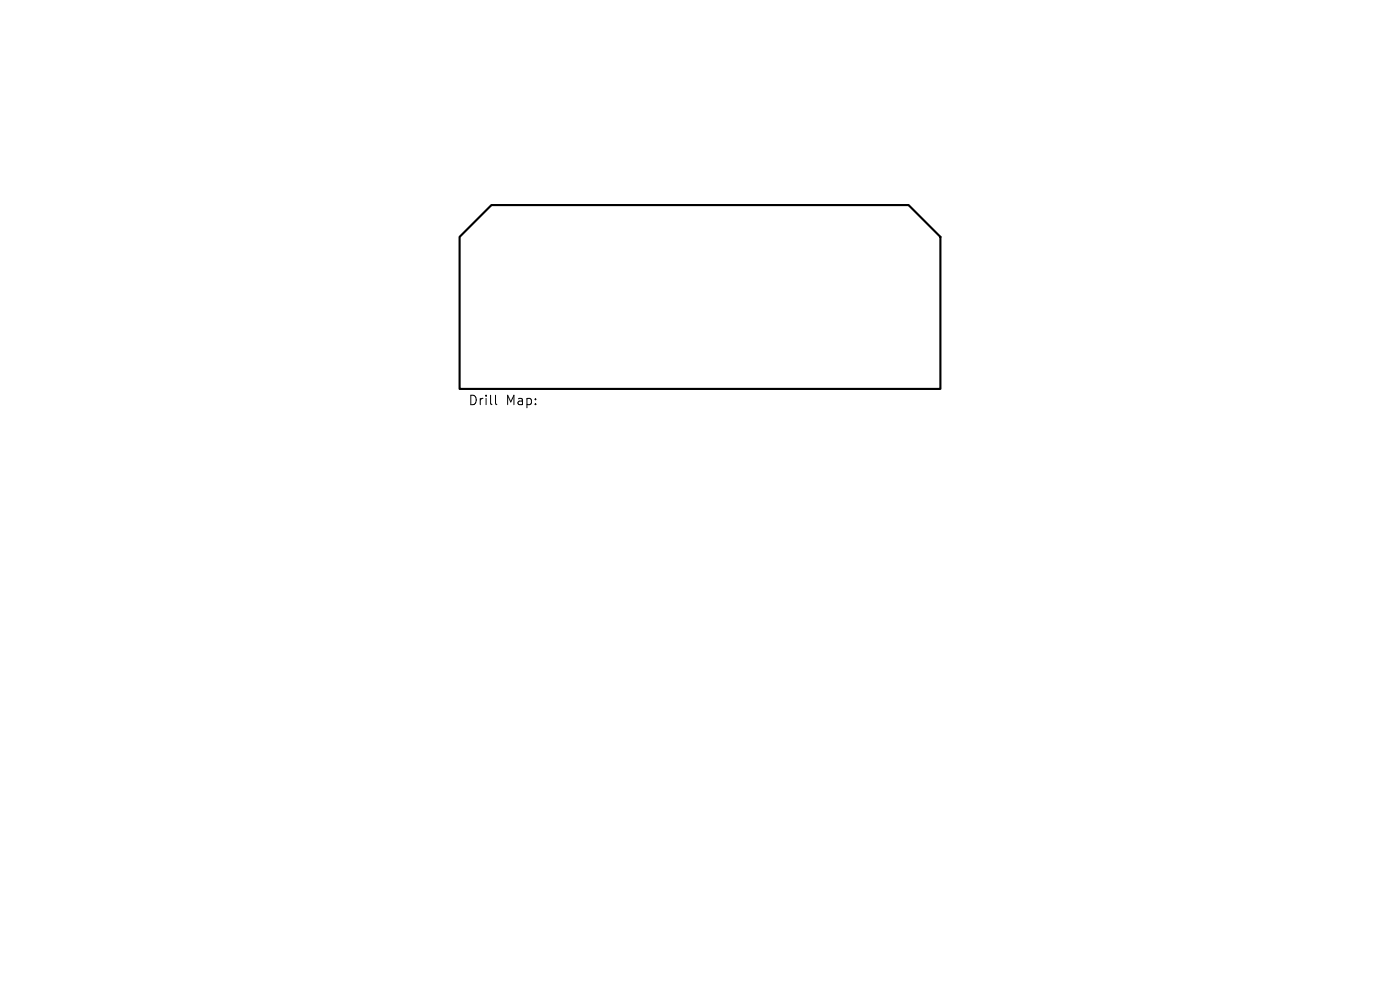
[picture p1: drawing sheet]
<svg xmlns="http://www.w3.org/2000/svg" width="297mm" height="210mm" viewBox="0 0 297 210" stroke-linecap="round" stroke-linejoin="round" font-family="sans-serif">
<defs><g id="words">
<g font-size="2.8">
<text x="99.3" y="86.2">Drill</text>
<text x="107.3" y="86.2">Map:</text>
</g>
</g></defs>
<path d="M104.3 43.5h88.5l6.7 6.8v32.2h-102v-32.2z" fill="none" stroke="#000" stroke-width=".45"/>
<path d="M105.1 83.8v1.8l.3 .2" fill="none" stroke="#000" stroke-width=".21"/>
<use href="#words"/>
</svg>
